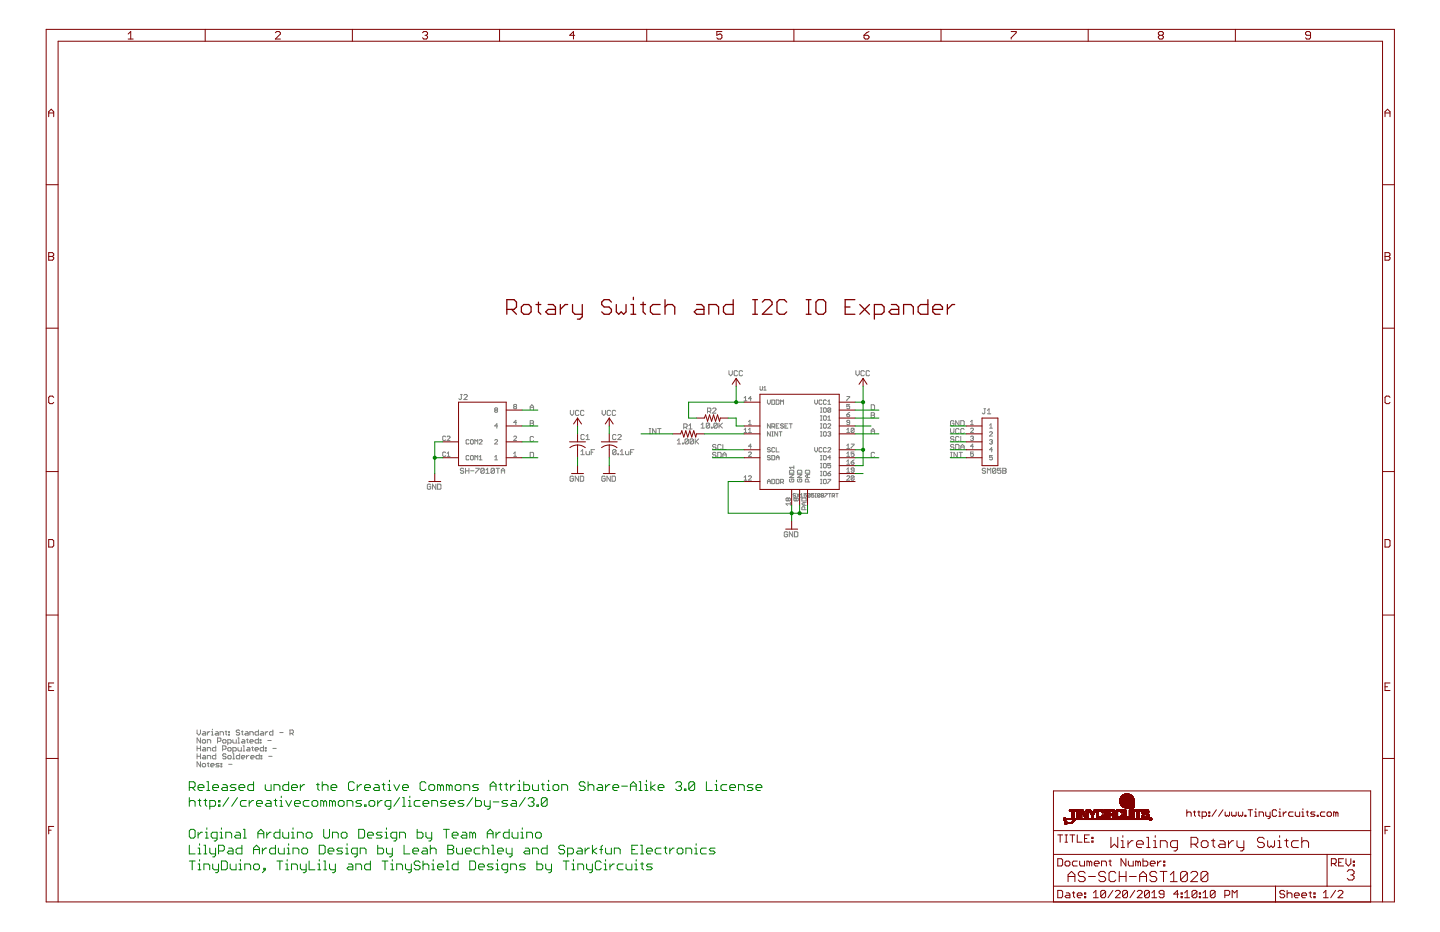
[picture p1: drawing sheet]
<svg xmlns="http://www.w3.org/2000/svg" width="432mm" height="279mm" viewBox="0 0 432 279" stroke-linecap="round" stroke-linejoin="round" font-family="sans-serif">
<g fill="none" stroke="#808080" stroke-width=".3">
<path d="M138.1 118.3h.5M138.3 118.3v1.2l-.2 .3-.5-.3M139.1 118.5l.3-.2h.5l.2 .2v.3l-1 1h1M218.6 111.1v1l.5 .5 .5-.5v-1M221.1 111.4l-.2-.3h-.5l-.3 .3v1l.3 .2h.5l.2-.2M222.7 111.4l-.3-.3h-.5l-.2 .3v1l.2 .2h.5l.3-.2M223.1 119.3l.5-.4v1.3M225.3 119.5h-.9l.7-.6v1.3M227.9 115.9v.9l.2 .1 .6-.1v-.9M229 116.9h.7M229 116.2l.4-.3v1M230.1 119.9v.9l.5 .4 .4-.4v-.9"/>
<path d="M231.4 119.9h.7l.2 .2v.9l-.2 .2h-.7zM232.7 119.9h.7l.2 .2v.9l-.2 .2h-.7zM244.3 119.9v.9l.4 .4 .5-.4v-.9M253.9 118.9h.9l-.9 1.3M256.6 111.1v1l.6 .5 .5-.5v-1M259.2 111.4l-.3-.3h-.5l-.2 .3v1l.2 .2h.5l.3-.2M260.7 111.4l-.2-.3h-.5l-.3 .3v1l.3 .2h.5l.2-.2M133.6 135.7l-.2-.2-.6 .2v.9l.2 .2 .6-.2M133.6 131l-.2-.3-.6 .3v.8l.2 .3 .6-.3M134.1 131l.2-.3 .6 .3-.8 1.1h.8M134.1 136.8h.8M134.1 136l.4-.5v1.3"/>
<path d="M140.6 132l-.2-.2-.6 .2v.9l.2 .2 .6-.2M140.6 136.8l-.2-.2-.6 .2v.8l.2 .3 .6-.3M141.3 131.8l.6 .2v.9l-.2 .2-.6-.2v-.9zM141.3 136.6l.6 .2v.8l-.2 .3-.6-.3v-.8zM142.4 133.1v-1.3l.4 .4 .5-.4v1.3M142.4 137.9v-1.3l.4 .4 .5-.4v1.3M143.7 137l.4-.4v1.3M143.7 132l.2-.2 .7 .2-.9 1.1h.9M143.7 137.9h.9M148.3 132l.2-.2 .7 .2-.9 1.1h.9M148.3 137l.5-.4v1.3M148.3 137.9h.9"/>
<path d="M148.5 122.9l-.2-.2 .2-.4 .7 .2-.2 .4M148.5 122.9l-.2 .3 .2 .4 .7-.2-.2-.5M148.5 122.9h.5M149.2 127.7h-.9l.7-.7v1.4M154 131l.2-.3 .7 .3-.9 1.1h.9M154 136l.5-.5v1.3M154 136.8h.9M154.2 121.9l-.2-.2 .2-.5 .7 .3-.2 .4M154.2 121.9l-.2 .2 .2 .5 .7-.3-.2-.4M154.2 121.9h.5M154.9 126.7h-.9l.7-.7v1.3M159 135.6h.7l.3 .3v1l-.3 .2h-.7z"/>
<path d="M159 126.9h.7M159 126.1h.7l.3 .3-.3 .5 .3 .5-.3 .2h-.7zM159 122.9v-1l.5-.6 .5 .6v1M159 122.1h1M160 131.1l-.3-.2h-.5l-.2 .2v1l.2 .3h.5l.3-.3M171 123v1l.5 .5 .5-.5v-1M173.6 123.3l-.3-.3h-.5l-.2 .3v1l.2 .2h.5l.3-.2M174.2 135.3l.5-.5v1.5M174.2 136.3h1M175.1 123.3l-.2-.3h-.6l-.2 .3v1l.2 .2h.6l.2-.2M175.2 130.5l-.2-.2h-.5l-.3 .2v1l.3 .3h.5l.2-.3M175.7 135.3v.8l.3 .2h.7v-1"/>
<path d="M175.7 131.8h1M175.7 130.8l.5-.5v1.5M177.3 135.6h.5M178.3 134.8h-1v1.5M180.6 123v1l.5 .5 .5-.5v-1M183.1 123.3l-.3-.3h-.5l-.2 .3v1l.2 .2h.5l.3-.2M184.6 123.3l-.2-.3h-.5l-.3 .3v1l.3 .2h.5l.2-.2M184.7 135v1.1l-.2 .2h-.5l-.3-.2M184.7 135l-.2-.2h-.5l-.3 .2v1.1M184.7 130.5l-.2-.2h-.5l-.3 .2v1l.3 .3h.5l.2-.3M184.7 135l-1 1.1M185.3 136.1h.2v.2h-.2z"/>
<path d="M185.3 130.5l.2-.2h.5l.3 .2v.3l-1 1h1M186 136.3h1M186 135.3l.5-.5v1.5M187.6 135.3v.8l.2 .2h.8v-1M189.1 135.6h.5M190.1 134.8h-1v1.5M194.6 128.5h.6M194.6 130h.6M194.9 128.5v1.5M196.7 128.5v1.5l-1-1.5v1.5M197.2 128.5h1M197.7 128.5v1.5"/>
<path d="M203.1 132.1l.5-.5v1.5M203.1 133.1h1M204.6 132.8h.3v.3h-.3zM205 128.1h.8l.2-.3v-.5l-.2-.2h-.8v1.5M205.5 128.1l.5 .5M206.4 131.8v1l-.2 .3h-.5l-.3-.3M206.4 131.8l-.2-.2h-.5l-.3 .2v1M206.4 131.8l-1 1M206.5 127.6l.6-.5v1.5M206.5 128.6h1.1M207.9 131.8v1l-.2 .3h-.5l-.3-.3M207.9 131.8l-.2-.2h-.5l-.3 .2v1"/>
<path d="M207.9 131.8l-1 1M208.5 131.6v1.5M208.7 132.3l.8 .8M209.5 131.6l-1 1M210.2 127.3l.5-.5v1.5M210.2 128.3h1M212.2 123.3h.7l.3-.2v-.5l-.3-.3h-.7v1.5M212.7 123.3l.5 .5M212.8 127.1v1l-.3 .2h-.5l-.2-.2M212.8 127.1l-.3-.3-.7 .3v1M212.8 127.1l-1 1M213.3 128.1h.3v.2h-.3z"/>
<path d="M213.7 122.6l.2-.3h.5l.3 .3v.2l-1 1h1M214.7 133.5l-.3-.3h-.5l-.2 .6 .2 .2h.5l.3 .5-.3 .3h-.5l-.2-.3M214.7 135.9l-.3-.3h-.5l-.2 .5 .2 .3h.5l.3 .5-.3 .2h-.5l-.2-.2M215.1 127.1v1l-.3 .2h-.5l-.2-.2M215.1 127.1l-.3-.3-.7 .3v1M215.1 127.1l-1 1M215.2 135.6h.8l.2 .3v1l-.2 .2h-.8zM215.6 126.8v1.5M215.9 127.6l.7 .7M216.2 133.5l-.2-.3h-.5l-.3 .3v1l.3 .3h.5l.2-.3M216.6 126.8l-1 1M216.7 133.2v1.6h1.1"/>
<path d="M216.7 136.4h1.1M216.7 137.1v-1l.6-.5 .5 .5v1M223.1 129.7h.9M223.1 128.8l.5-.4v1.3M223.1 120.2h.9M224.4 135.7l.3-.2 .6 .2-.9 1.1h.9M224.4 127.3h.9M224.4 129.7h.9M224.4 126.4l.5-.4v1.3M224.4 128.8l.5-.4v1.3M225.3 133.8h-.9l.7-.7v1.4M231 136.8l-.2-.2-.7 .2 .2 .4 .7 .2-.2 .5-.7-.3"/>
<path d="M231 134.4l-.7-.2-.2 .4 .7 .2 .2 .5-.2 .2-.7-.2M231 127v1.4l-.9-1.4v1.4M231 129.4v1.3l-.9-1.3v1.3M231.4 130.7h.5M231.4 136.6h.7l.2 .2v.8l-.2 .3h-.7zM231.4 129.4h.5M231.4 127.9h.7l.2-.2-.2-.7h-.7v1.4M231.6 129.4v1.3M231.9 127.9l.4 .5M232.3 134.4l-.2-.2-.7 .2v.9l.2 .2 .7-.2M232.7 127.7h.5M232.7 134.2v1.3h.9"/>
<path d="M232.7 137.2h.9M232.7 137.9v-.9l.5-.4 .4 .4v.9M233.2 129.4v1.3l-.9-1.3v1.3M233.6 127h-.9v1.4h.9M233.6 129.4h.9M234.1 121.2v-1.3l.4 .5 .4-.5v1.3M234.1 129.4v1.3M234.9 127.3l-.2-.3-.6 .3 .2 .4 .6 .2-.2 .5-.6-.3M235.4 127.7h.4M236.3 127h-.9v1.4h.9M236.7 127h.9M237.1 127v1.4"/>
<path d="M238 139.7v.8M244.3 134.2v.8l.4 .5 .5-.5v-.8M246 128.4h.5M246 130.7h.5M246 122.3h.5M246 123.6h.5M246 137.9h.5M246 136.6h.5M246 129.4h.5M246 126h.5M246 124.7h.5M246 127h.5"/>
<path d="M246 138.9h.5M246.3 122.3v1.3M246.3 124.7v1.3M246.3 127v1.4M246.3 129.4v1.3M246.3 136.6v1.3M246.3 138.9v1.4M246.5 120.1l-.2-.2-.7 .2v.9l.2 .2 .7-.2M246.5 134.4l-.2-.2-.7 .2v.9l.2 .2 .7-.2M247.1 122.3l.7 .2v.9l-.2 .2-.7-.2v-.9zM247.1 124.7l.7 .2v.9l-.2 .2-.7-.2v-.9zM247.1 127l.7 .3v.8l-.2 .3-.7-.3v-.8z"/>
<path d="M247.1 129.4l.7 .2v.9l-.2 .2-.7-.2v-.9zM247.1 136.6l.7 .2v.8l-.2 .3-.7-.3v-.8zM247.1 138.9l.7 .2v.9l-.2 .3-.7-.3v-.9zM247.8 120.1l-.2-.2-.7 .2v.9l.2 .2 .7-.2M247.8 134.4l-.2-.2-.7 .2v.9l.2 .2 .7-.2M248.2 127.3l.2-.3 .7 .3-.9 1.1h.9M248.2 121.2h.9M248.2 129.6l.7-.2 .2 .2-.2 .5M248.2 120.4l.4-.5v1.3M248.2 125.1l.4-.4v1.3M248.2 134.4l.2-.2 .7 .2-.9 1.1h.9M248.2 126h.9"/>
<path d="M248.6 130.1h.3M248.9 130.1l.2 .2-.2 .4-.7-.2M249.1 122.5l-.9 .9M249.1 122.5l-.7-.2-.2 .2v.9M249.1 122.5v.9l-.2 .2-.7-.2M249.1 138.9h-.9v.7l.7-.2 .2 .6-.2 .3-.7-.3M249.1 137.2h-.9l.7-.6v1.3M253.9 133.6l.4-.5v1.4M253.9 136.8h.9M253.9 129.7h.9M253.9 124.3h.7l.2 .4-.7 .2zM253.9 128.8l.4-.4v1.3"/>
<path d="M253.9 136l.4-.5v1.3M253.9 138.3l.4-.4v1.3M253.9 134.5h.9M253.9 139.2h.9M254.8 121.2h-.9v.7l.7-.2 .2 .6-.2 .3-.7-.3M254.8 126.7h-.7l-.2-.3 .2-.4 .7 .2v.9l-.2 .2-.7-.2M254.8 123.6l-.9 .7M255.2 133.1h.9l-.9 1.4M255.2 138.5h.7l.2 .5-.7 .2zM256.1 128.6l-.2-.2-.7 .2v.9M256.1 135.5h-.9v.7l.5-.2 .4 .2-.2 .6-.7-.2M256.1 128.6v.9l-.2 .2-.7-.2"/>
<path d="M256.1 128.6l-.9 .9M256.1 137.9l-.9 .6M261.2 124.5h.8M261.2 130v-1l.5-.5 .6 .5v1M261.2 121.3h.8l.3 .3v1l-.3 .3h-.8zM261.2 123.7h.8l.3 .3-.3 .5 .3 .5-.3 .2h-.8zM261.2 129.2h1.1M262.3 135.9l-.3-.3h-.5l-.3 .3v1l.3 .2h.5l.3-.2M285 128.5v1l.5 .5 .5-.5v-1M285 135.6h.5M285 137.1h.5M285.3 135.6v1.5"/>
<path d="M286 131.1l-.2-.2h-.5l-.3 .5 .3 .2h.5l.2 .5-.2 .3h-.5l-.3-.3M286 126.4l-.2-.3h-.5l-.3 .3v1l.3 .2h.5l.2-.2v-.5h-.5M286 133.5l-.2-.3h-.5l-.3 .6 .3 .2h.5l.2 .5-.2 .3h-.5l-.3-.3M286.6 133.2h.7l.3 .3v1l-.3 .3h-.7zM287.1 135.6v1.5l-1.1-1.5v1.5M287.6 126.1v1.5l-1-1.5v1.5M287.6 128.7l-.3-.2h-.5l-.2 .2v1.1l.2 .2h.5l.3-.2M287.6 131.1l-.3-.2h-.5l-.2 .2v1l.2 .3h.5l.3-.3M287.6 135.6h1M288.1 135.6v1.5M288.1 126.1h.8l.2 .3v1l-.2 .2h-.8zM288.1 130.9v1.5h1"/>
<path d="M288.1 134.8v-1l.5-.6 .5 .6v1M288.1 134h1M289.1 128.7l-.2-.2h-.5l-.3 .2v1.1l.3 .2h.5l.2-.2M291 128.6l.3-.2 .6 .2-.9 1.1h.9M291 131l.7-.3 .2 .3-.2 .4M291 126.4l.5-.4v1.3M291 127.3h.9M291.5 131.4h.2M291.7 131.4l.2 .2-.2 .5-.7-.3M291.9 135.5h-.9v.7l.7-.2 .2 .6-.2 .2-.7-.2M291.9 133.8h-.9l.7-.7v1.4M295 122.5h.6"/>
<path d="M295.3 122.5v1.3l-.3 .3-.5-.3M296.1 124.1h1M296.1 123l.5-.5v1.6M296.7 129.6l.2-.2 .7 .2-.9 1.1h.9M296.7 132l.7-.2 .2 .2-.2 .5M296.7 128.4h.9M296.7 127.5l.5-.5v1.4M297.2 132.5h.2M297.4 132.5l.2 .2-.2 .4-.7-.2M297.6 136.6h-.9v.6l.7-.2 .2 .6-.2 .3-.7-.3M297.6 134.8h-.9l.7-.6v1.3M129.2 145.4l-.3-.3h-.5l-.3 .3v1l.3 .3h.5l.3-.3v-.5h-.5"/>
<path d="M130.7 145.1v1.6l-1-1.6v1.6M131.2 145.1h.8l.2 .3v1l-.2 .3h-.8zM139.1 140.6l-.3-.2h-.5l-.3 .2 .3 .5h.5l.3 .3-.3 .5h-.5l-.3-.3M139.6 141.1h1M139.6 140.4v1.5M140.6 140.4v1.5M141.1 141.1h1M142.6 140.4h1.1l-1.1 1.5M145.2 140.6l-.3-.2h-.5l-.2 .2v1M145.2 140.6v1l-.3 .3h-.5l-.2-.3M145.2 140.6l-1 1M145.7 141.9h1"/>
<path d="M145.7 140.9l.5-.5v1.5M148.3 140.6v1l-.3 .3h-.5l-.2-.3M148.3 140.6l-.3-.2h-.5l-.2 .2v1M148.3 140.6l-1 1M148.8 140.4h1M149.3 140.4v1.5M150.3 141.1h1M150.3 141.9v-1l.5-.5 .5 .5v1M172 143l-.3-.3h-.5l-.3 .3v1l.3 .3h.5l.3-.3v-.5h-.6M173.5 142.7v1.6l-1-1.6v1.6M174 142.7h.8l.2 .3v1l-.2 .3h-.8zM181.5 143l-.3-.3h-.5l-.2 .3v1l.2 .3h.5l.3-.3v-.5h-.5"/>
<path d="M183 142.7v1.6l-1-1.6v1.6M183.5 142.7h.8l.3 .3v1l-.3 .3h-.8zM223.1 144h.9M223.1 143.1l.5-.5v1.4M224.4 142.9l.3-.3 .6 .3-.9 1.1h.9M230.1 145v-.9l.5-.4 .4 .4v.9M230.1 144.4h.9M231.4 143.7h.7l.2 .2v.9l-.2 .2h-.7zM232.7 143.7h.7l.2 .2v.9l-.2 .2h-.7zM234.1 144.6h.6l.2-.7-.2-.2h-.6v1.3M234.5 144.6l.4 .4M236.2 159.7l-.3-.3h-.5l-.2 .3v1l.2 .2h.5l.3-.2v-.5h-.5"/>
<path d="M236.3 149.5l-.2-.2-.4 .2 .2 .7 .4-.3M236.3 149.5l.3-.2 .4 .2-.2 .7-.5-.3M236.3 149.5v.4M236.7 142.3h1.3l-1.3 .9h1.3M237 143.6l-.3 .2 .3 .7h.8l.2-.2-.2-.7h-.4v.4M237 141h.8l.2 .2v.7h-1.3v-.7zM237 151h-1.3l.4 .5M237 150.6v.9M237.7 159.4v1.5l-1-1.5v1.5M238 140.1h-1.3l.5 .4M238.2 159.4h.8l.2 .3v1l-.2 .2h-.8zM238.6 148.1l-.6-.1-.2 .3 .6 .2 .2 .4-.2 .2-.6-.2"/>
<path d="M238.7 149.5l-.2-.2-.4 .2 .2 .7 .4-.3M238.7 149.5l.3-.2 .4 .2-.2 .7-.5-.3M238.7 149.5v.4M238.9 148l.8 1.1M239.1 142.3h1.3l-1.3 .9h1.3M239.3 141h.9l.2 .2v.7h-1.3v-.7zM239.3 143.6l-.2 .2 .2 .7h.9l.2-.2-.2-.7h-.4v.4M239.7 148l-.8 1.1M240 149.1h.7M240 148.3l.4-.3v1.1M240.7 149.3h.8l.2 .2v.7h-1.2v-.7zM241.1 150.6v.9"/>
<path d="M241.3 152.8v-.7l-.6-.2-.2 .2v.7h1.2M241.7 141h.9l.2 .2v.7h-1.3v-.7zM241.7 150.6h-.8l-.4 .4 .4 .5h.8M241.9 148h-.8v.5l.6-.2 .2 .6-.2 .2-.6-.2M242.1 142.3v.9M242.4 144.5v-.7l-.7-.2-.2 .2v.7h1.3M242.8 142.3h-.9l-.4 .4 .4 .5h.9M243 148.1l-.6-.1-.2 .9M243 148.1l-.2 1-.6-.2M243 148.1l-.8 .8M244.1 148h-.8v.5l.4-.2 .4 .2-.2 .6-.6-.2M244.4 148h.4"/>
<path d="M244.4 149.1h.4M244.6 148v1.1M245.9 148.1l-.6-.1-.2 .9M245.9 148.1l-.2 1-.6-.2M245.9 148.1l-.8 .8M246 140.3h.5M246 142.6h.5M246 141.3h.5M246 145h.5M246 143.7h.5M246.3 141.3v1.3M246.3 143.7v1.3"/>
<path d="M246.4 148.5l-.2-.2 .2-.3 .6 .1-.2 .4M246.4 148.5h.4M246.4 148.5l-.2 .2 .2 .4 .6-.2-.2-.4M247.1 141.3l.7 .2v.9l-.2 .2-.7-.2v-.9zM247.1 143.7l.7 .2v.9l-.2 .2-.7-.2v-.9zM247.3 148h.8l-.8 1.1M248.2 142h.7l.2 .4-.7 .2zM248.2 143.7h.9l-.9 1.3M248.4 148h.8M248.8 148v1.1M249.1 141.3l-.9 .7M249.5 148.7h.6l.2-.6-.8-.1v1.1"/>
<path d="M249.9 148.7l.4 .4M250.6 148h.7M251 148v1.1M253.9 142.9l.2-.3 .7 .3-.9 1.1h.9M253.9 140.7l.4-.4v1.3M253.9 141.6h.9M256.1 142.9v.8l-.2 .3-.7-.3M256.1 140.9h-.7l-.2-.2 .2-.4 .7 .2v.9l-.2 .2-.7-.2M256.1 142.9l-.2-.3-.7 .3v.8M256.1 142.9l-.9 .8M295.6 140.6l-.3-.2h-.5l-.3 .5 .3 .2h.5l.3 .5-.3 .3h-.5l-.3-.3M296.1 141.9v-1.5l.5 .5 .5-.5v1.5"/>
<path d="M298.6 140.6l-.2-.2h-.5l-.3 .2v1M298.6 140.6v1l-.2 .3h-.5l-.3-.3M298.6 140.6l-1 1M300.1 140.4h-1v.7l.5-.2 .5 .2v.5l-.2 .3h-.5l-.3-.3M300.7 140.4h.7l.3 .2-.3 .5 .3 .5-.3 .3h-.7zM300.7 141.1h.7M59.1 218.8v1.1l.5 .5 .5-.5v-1.1M60.9 219.4h.5l.3 .2v.8h-.8l-.3-.3 .3-.2h.8M62.2 219.4v1M62.9 219.4l-.7 .5M63.4 219.4h.3v1M63.7 218.6v.2"/>
<path d="M64.7 219.4h.5l.3 .2v.8h-.8l-.2-.3 .2-.2h.8M67.5 219.4h.5M67.8 219.1v1l.2 .3M68.6 219.4h.2v.2h-.2zM71.9 219.1l-.3-.3h-.5l-.3 .3 .3 .5h.5l.3 .3-.3 .5h-.5l-.3-.3M72.4 219.4h.5M72.6 219.1v1l.3 .3M73.7 219.4h.5l.2 .2v.8h-.7l-.3-.3 .3-.2h.7M77.5 218.8v1.6h-.8l-.2-.3v-.5l.2-.2h.8M78.3 219.4h.5l.2 .2v.8h-.7l-.3-.3 .3-.2h.7M79.5 219.4v1M80.3 219.4l-.8 .5"/>
<path d="M81.8 218.8v1.6h-.7l-.3-.3v-.5l.3-.2h.7M83.9 219.6h1M87 219.9h.7l.3-.3v-.5l-.3-.3h-.7v1.6M87.5 219.9l.5 .5M59.1 223.6v1.5M59.1 226v1.5M59.1 224.4h1M59.1 226.7h1M60.1 221.2v1.6l-1-1.6v1.6M60.1 228.4v1.5l-1-1.5v1.5M60.1 223.6v1.5M60.1 226v1.5"/>
<path d="M60.6 222l.3-.3h.5l.3 .3v.5l-.3 .3h-.5l-.3-.3zM60.6 229.1l.3-.2h.5l.3 .2v.5l-.3 .3h-.5l-.3-.3zM60.9 224.1h.5l.3 .3v.7h-.8l-.3-.2 .3-.3h.8M60.9 226.5h.5l.3 .2v.8h-.8l-.3-.3 .3-.2h.8M62.2 222.8v-1.1h.7l.3 .3v.8M62.2 225.1v-1h.7l.3 .3v.7M62.2 227.5v-1h.7l.3 .2v.8M62.2 228.9h.5M62.4 228.6v1l.3 .3M63.2 229.4h1l-.3-.5h-.5l-.2 .2v.5l.2 .3h.5M63.4 220.4h.5M64.7 223.6v1.5h-.8l-.2-.2v-.5l.2-.3h.8"/>
<path d="M64.7 226v1.5h-.8l-.2-.3v-.5l.2-.2h.8M65.2 222.2h.8l.3-.2v-.5l-.3-.3h-.8v1.6M65.7 228.9h-.7l-.3 .2 .3 .3h.5l.2 .2-.2 .3h-.8M66 220.4v-1h.8l.2 .2v.8M66.3 228.9h.2v.2h-.2zM66.3 229.6h.2v.3h-.2zM66.8 222l.2-.3h.5l.3 .3v.5l-.3 .3h-.5l-.2-.3zM66.8 224.6h.7l.3-.2v-.5l-.3-.3h-.7v1.5M67.8 226.2l-.3-.2h-.5l-.2 .5 .2 .2h.5l.3 .5-.3 .3h-.5l-.2-.3M68.3 222.8h.8l.2-.3v-.5l-.2-.3h-.8v1.6M68.6 224.1h.5l.2 .3v.5l-.2 .2h-.5l-.3-.2v-.5zM68.6 226.5h.5l.2 .2v.5l-.2 .3h-.5l-.3-.3v-.5z"/>
<path d="M68.6 220.1h.2v.3h-.2zM68.6 229.1h1M69.8 221.7v.8l.3 .3h.7v-1.1M69.8 225.1h.8l.2-.2v-.5l-.2-.3h-.8v1.5M69.8 227.5h.5M69.8 226h.3v1.5M71.4 222.8h.5M71.4 221.2h.2v1.6M71.4 224.1v.8l.2 .2h.8v-1M71.9 226v1.5h-.8l-.3-.3v-.5l.3-.2h.8M72.4 227h1l-.2-.5h-.6l-.2 .2v.5l.2 .3h.6M72.6 221.7h.6l.2 .3v.8h-.8l-.2-.3 .2-.3h.8"/>
<path d="M72.9 225.1h.5M72.9 223.6h.3v1.5M73.9 221.7h.5M73.9 226.5v1M74.2 221.5v1l.2 .3M74.2 224.1h.5l.2 .3v.7h-.7l-.3-.2 .3-.3h.7M74.7 226.5l-.8 .5M74.9 222.2h1l-.2-.5h-.5l-.3 .3v.5l.3 .3h.5M74.9 220.4v-1h.8l.2 .2v.8M75.2 227h1l-.3-.5h-.5l-.2 .2v.5l.2 .3h.5M75.5 224.1h.5M75.7 223.9v1l.3 .2"/>
<path d="M76.5 224.6h1l-.3-.5h-.5l-.2 .3v.5l.2 .2h.5M77.5 221.2v1.6h-.8l-.2-.3v-.5l.2-.3h.8M77.7 226v1.5h-.7l-.3-.3v-.5l.3-.2h.7M78 222.5h.3v.3h-.3zM78 221.7h.3v.3h-.3zM78.3 226.5h.2v.2h-.2zM78.3 227.2h.2v.3h-.2zM79 223.6v1.5h-.7l-.3-.2v-.5l.3-.3h.7M79.5 224.1h.3v.3h-.3zM79.5 224.9h.3v.2h-.3zM80.3 222h1M80.6 226.7h1"/>
<path d="M81.8 224.4h1"/>
</g>
<g fill="none" stroke="#800000" stroke-width=".3">
<path d="M13.8 8.8h404.3v261.6h-404.3zM38.4 10.2l.8-.7v2.2M38.4 11.7h1.5M61.5 8.8v3.6M82.6 9.8l.4-.3h.7l.4 .3v.4l-1.5 1.5h1.5M105.7 8.8v3.6M126.7 9.8l.4-.3h.7l.4 .3v.4l-.4 .4M127.4 10.6h.4M127.8 10.6l.4 .4v.3l-.4 .4h-.7l-.4-.4M149.8 8.8v3.6M172.3 10.6h-1.5l1.2-1.1v2.2M193.9 8.8v3.6"/>
<path d="M216.5 9.5h-1.6v1.1l.8-.4h.4l.4 .4v.7l-.4 .4h-.8l-.4-.4M238.1 8.8v3.6M259.1 10.6h1.1l.4 .4v.3l-.4 .4h-.7l-.4-.4zM260.6 9.5l-.8 .3-.7 .8M282.2 8.8v3.6M303.2 9.5h1.5v.3l-1.5 1.5v.4M326.3 8.8v3.6M347.7 10.6l-.4 .4v.3l.4 .4h.8l.3-.4v-.3l-.3-.4M347.7 10.6l-.4-.4v-.4l.4-.3h.8l.3 .3v.4l-.3 .4M347.7 10.6h.8M370.4 8.8v3.6M393 10.6h-1.2l-.3-.4v-.4l.3-.3h.8l.4 .3v1.5l-.4 .4h-.8l-.3-.4"/>
<path d="M14.6 35v-1.5l.7-.8 .8 .8v1.5M14.6 33.9h1.5M415.3 33.9h1.5M415.3 35v-1.5l.8-.8 .7 .8v1.5M13.8 55.4h3.6M414.6 55.4h3.5M14.6 75.7h1.1l.4 .4v.4l-.4 .4 .4 .3v.4l-.4 .4h-1.1zM14.6 76.9h1.1M415.3 75.7h1.2l.3 .4v.4l-.3 .4 .3 .3v.4l-.3 .4h-1.2zM415.3 76.9h1.2M13.8 98.4h3.6M414.6 98.4h3.5"/>
<path d="M16.1 119.1l-.4-.4h-.7l-.4 .4v1.5l.4 .4h.7l.4-.4M220.7 113.4l1.2 1.8M220.7 113.4l-1.1 1.8M220.7 113.4v2.4M227.9 118.2h23.8v28.5h-23.8zM258.8 113.4l1.2 1.8M258.8 113.4l-1.2 1.8M258.8 113.4v2.4M416.8 119.1l-.3-.4h-.8l-.4 .4v1.5l.4 .4h.8l.3-.4M132.8 132.5h4.7M132.8 137.2h4.7M137.5 120.6h14.3v19h-14.3z"/>
<path d="M151.8 132.5h4.7M151.8 122.9h4.7M151.8 137.2h4.7M151.8 127.7h4.7M170.8 132.5h4.8M170.9 134.2l.8-.5 1.5-.3v3.8M173.2 133.4l1 .1 1.3 .7M173.2 125.3v2.4M173.2 130.1v2.4M173.2 139.6v2.4M173.2 125.3l1.2 1.8M173.2 125.3l-1.2 1.8"/>
<path d="M180.3 132.5h4.8M180.4 134.2l.9-.5 1.4-.3v3.8M182.7 133.4l1 .1 1.3 .7M182.7 125.3v2.4M182.7 130.1v2.4M182.7 139.6v2.4M182.7 125.3l1.2 1.8M182.7 125.3l-1.2 1.8M201.7 130.1h2.4l.3-1 .6 1.9 .6-1.9 .6 1.9 .6-1.9 .6 1.9 .6-1.9 .6 1.9 .3-.9h2.3M208.9 125.3h2.3l.4-.9 .6 1.9 .6-1.9 .6 1.9 .6-1.9 .6 1.9 .6-1.9 .6 1.9 .2-1h2.4M223.1 137.2h4.8M223.1 127.7h4.8"/>
<path d="M223.1 120.6h4.8M223.1 130.1h4.8M223.1 134.8h4.8M251.7 122.9h4.7M251.7 137.2h4.7M251.7 127.7h4.7M251.7 139.6h4.7M251.7 120.6h4.7M251.7 125.3h4.7M251.7 130.1h4.7M251.7 134.8h4.7M289.7 132.5h4.8"/>
<path d="M289.7 137.2h4.8M289.7 127.7h4.8M289.7 130.1h4.8M289.7 134.8h4.8M294.5 125.3h4.7v14.3h-4.7zM13.8 141.4h3.6M128.6 144.4h3.6M130.4 142v2.4M171.4 142h3.6M180.9 142h3.6M223.1 144.4h4.8M235.6 158.6h3.6"/>
<path d="M237.4 146.7v4.8M237.4 156.2v2.4M239.8 146.7v4.8M242.1 146.7v4.8M251.7 144.4h4.7M251.7 142h4.7M414.6 141.4h3.5M14.6 161.8h1.1l.4 .3v1.5l-.4 .4h-1.1zM415.3 161.8h1.2l.3 .3v1.5l-.3 .4h-1.2zM13.8 184.4h3.6M414.6 184.4h3.5M14.6 205.9h.7"/>
<path d="M16.1 204.7h-1.5v2.3h1.5M415.3 205.9h.8M416.8 204.7h-1.5v2.3h1.5M13.8 227.4h3.6M335.8 239.8h3.3M335.8 239.6l3.3 .1M335.9 239.6h3.2M335.9 239.5h3.1M335.9 239.5h3M335.9 239.4h2.9M335.9 239.3h2.8M336 239.2h2.7"/>
<path d="M336 239.2h2.6M336 239.1h2.5M336.1 239h2M336.1 239h1.9M336.2 238.8h1.7M336.3 238.8h1.6M336.3 238.7h1.6M336.4 238.6h1.5M336.8 238.3h2.3M336.9 238.3h2.1M337 238.2h1.9M337.2 238.1h1.5"/>
<path d="M337.7 238h.6M337.7 239.9l-1.9 .1M337.8 239.9h-2M337.9 240h.1M337.9 238.5l-1.4 .1M337.9 238.4l-1.3 .1M338 238.7h.4M338 238.6h.4M338 238.4h-1.4M338.1 239.9h1.1M338.1 238.8h.2M338.1 238.6h.2"/>
<path d="M338.2 239.9h1M338.4 238.4h.8M338.5 238.4l.8 .1M338.5 238.5l.9 .1M338.6 238.8h1M338.6 238.9l1.1 .1M338.6 238.7h.9M338.6 238.6h.8M338.7 239h1M338.7 239l1.1 .1M338.8 239.1l1.1 .1M338.9 239.2h1"/>
<path d="M339 239.3h.9M339 239.3l.9 .1M339.1 239.4h.9M339.2 239.8h-3.4M339.2 239.5h.8M339.3 239.6h.7M339.3 239.6l.7 .1M339.3 239.9h.8M339.3 239.8h.7M339.3 239.7h.7M414.6 227.4h3.5M14.6 248.9h.7"/>
<path d="M16.1 247.8h-1.5v2.2M315.9 256.1h95.1M315.9 249h95.1M317.2 257.4h1.1l.3 .4v1.4l-.3 .4h-1.1zM317.2 250.3h1.4M317.9 250.3v2.2M318.9 245.6l.2 .1M318.9 245.6h.2M318.9 245.7h.3M318.9 245.8h.7M319 245.3h.6M319 245.9h.6"/>
<path d="M319.1 245.9h.4M319.1 245.5h-.2M319.2 245.2h.2M319.2 245.4l-.3 .1M319.3 246.8l.3 .1M319.3 246.8h.2M319.3 246.7h.1M319.3 246.5h.7M319.3 246.9h.6M319.3 245.4l.4 .1M319.3 246.4h.6M319.4 258.5l.3-.4h.8l.3 .4v.7l-.3 .4h-.8l-.3-.4z"/>
<path d="M319.4 250.3h.7M319.4 252.5h.7M319.4 247h.5M319.4 246.4h.4M319.4 247.1h.4M319.4 245.5h25.4M319.5 246.6h-.2M319.5 245.7h25.3M319.5 245.6h25.3M319.6 246.5l-.3 .1M319.6 245.4h-.7M319.7 246.5l.3 .1"/>
<path d="M319.7 245.7h-.3M319.7 250.3v2.2M319.8 246.6h1.8M320 246.8l-.3 .1M320.7 243.1h2M320.7 243h2M320.7 242.9h2M320.7 242.8h2M320.7 243.2h2M320.7 242.8h1.9M320.8 250.3h1.5M321.4 243.2h.6"/>
<path d="M321.4 243.4h.6M321.4 244.7h.6M321.4 243.8h.6M321.4 244.4h.6M321.4 244.1h.6M321.4 246.8h-1.6M321.4 245.2h.6M321.4 245.1h.6M321.4 245h.6M321.4 244.9h.6M321.4 244.8h.6M321.4 244.6h.6"/>
<path d="M321.4 244.5h.6M321.4 244.3h.6M321.4 244.2h.6M321.4 244h.6M321.4 243.9h.6M321.4 243.7h.6M321.4 243.6h.6M321.4 243.5h.6M321.4 243.3h.6M321.5 246.7h-1.7M321.6 250.3v2.2M321.7 246.5l-.4 .1"/>
<path d="M321.7 246.5h-.3M321.8 246.4h-.3M321.9 246.3l-.3 .1M321.9 245.3h-.4M322 246.2l-.4 .1M322 246.2h-.3M322.1 246.1h-.3M322.2 246l-.3 .1M322.3 245.9l-.4 .1M322.3 245.9h-.3M322.4 245.8h-.3M322.5 245.7h-.3"/>
<path d="M322.9 243.4h.5M322.9 244.7h.5M322.9 243.8h.5M322.9 244.4h.5M322.9 244.1h.5M322.9 245.2h.5M322.9 245.1h.5M322.9 245h.5M322.9 244.9h.5M322.9 244.8h.5M322.9 244.6h.5M322.9 244.5h.5"/>
<path d="M322.9 244.3h.5M322.9 244.2h.5M322.9 244h.5M322.9 243.9h.5M322.9 243.7h.5M322.9 243.6h.5M322.9 243.5h.5M322.9 243.3h.5M322.9 243.2h.5M322.9 243.1h.5M322.9 243h.5M322.9 242.9h.5"/>
<path d="M322.9 242.8h.5M322.9 245.3h.5M323 242.8h.3M323 250.3v2.2h1.5M323 258.1h-1.1l-.3 .4v.7l.3 .4h1.1M323.7 258.1v1.1l.4 .4h1.1v-1.5M323.8 242.9h1M323.8 243.4h.5M323.8 244.7h.5M323.8 243.8h.5M323.8 244.4h.5M323.8 244.1h.5"/>
<path d="M323.8 245.2h.5M323.8 245.1h.5M323.8 245h.5M323.8 244.9h.5M323.8 244.8h.5M323.8 244.6h.5M323.8 244.5h.5M323.8 244.3h.5M323.8 244.2h.5M323.8 244h.5M323.8 243.9h.5M323.8 243.7h.5"/>
<path d="M323.8 243.6h.5M323.8 243.5h.5M323.8 243.4h1.2M323.8 243.2l1.2 .1M323.8 243.2h1.1M323.8 243.1h1.1M323.8 243l1 .1M323.8 242.9l1 .1M323.8 242.8h.9M323.9 245.3h.4M323.9 242.8h.7M324.4 243.4h.6"/>
<path d="M324.4 243.5h.7M324.5 243.5h.6M324.5 243.6l.6 .1M324.6 243.7h.6M324.6 243.8h.6M324.6 243.8l.6 .1M324.7 243.9l.6 .1M324.7 244h.6M324.8 244.1h.6M324.8 244.1l.6 .1M324.8 244.2l.6 .1M324.9 244.3h.6"/>
<path d="M324.9 244.4h.6M325 244.4h.5M325 244.5h.6M325 244.6h.6M325.1 244.7h.5M325.1 244.7h1.1M325.1 244.8h1.1M325.2 244.9h1M325.2 251.4h.7M325.2 245h1M325.3 245h.9M325.3 245.2h.9"/>
<path d="M325.3 245.1h.9M325.4 245.3h.8M325.7 243.4h.5M325.7 244.7h.5M325.7 243.3h.5M325.7 243.2h.5M325.7 243.1h.5M325.7 243h.5M325.7 242.9h.5M325.7 242.8h.5M325.8 243.8h.4M325.8 244.4h.4"/>
<path d="M325.8 244.1h.4M325.8 244.6h.4M325.8 244.5h.4M325.8 244.3h.4M325.8 244.2h.4M325.8 244h.4M325.8 243.9h.4M325.8 243.7h.4M325.8 243.6h.4M325.8 243.5h.4M325.8 242.8h.4M326.5 242.8h.5"/>
<path d="M326.5 242.9h.5M326.5 242.8h.4M326.5 242.9l.6 .1M326.5 243h.6M326.6 243.1h.6M326.6 243.2h.6M326.7 250.3h-1.5v2.2h1.5M326.7 258.5l-.4-.4h-.4v1.5M326.7 258.5l.3-.4 .4 .4v1.1M326.7 258.5v1.1M326.7 243.2l.6 .1M326.7 243.3l.6 .1"/>
<path d="M326.8 243.4h.6M326.8 243.5h.6M326.9 243.5l.5 .1M326.9 243.6h.6M326.9 243.7h.6M327 243.8h1.2M327 243.8h1.1M327 243.9h1.1M327.1 244h.9M327.2 244.1h.8M327.2 244.2h.7M327.3 244.3h.6"/>
<path d="M327.3 244.7h.5M327.3 244.4h.5M327.3 245.1h.5M327.3 245h.5M327.3 244.9h.5M327.3 244.8h.5M327.3 244.6h.5M327.3 244.5h.5M327.3 245.3h.5M327.4 251h.4v.4h-.4zM327.4 252.1h.4v.4h-.4zM327.6 243.7h.6"/>
<path d="M327.8 245.2h-.5M327.9 244.1l-.7 .1M328.1 258.9h1.5v-.4l-.4-.4h-.7l-.4 .4v.7l.4 .4h.7M328.1 242.8h.6M328.2 242.8h.5M328.2 243.6l-.5 .1M328.3 243.5l-.6 .1M328.3 243.5h-.6M328.4 243.4h-.6M328.5 243.2l-.6 .1M328.5 243.2h-.6M328.6 243.1h-.6"/>
<path d="M328.6 243h-.6M328.7 243h-.7M328.7 242.9h-.6M328.8 243.8h.6M328.8 244.4h.6M328.8 244.1h.6M328.8 244.6h.6M328.8 244.5h.6M328.8 244.3h.6M328.8 244.2h.6M328.8 244h.6M328.8 243.9h.6"/>
<path d="M328.8 243.7h.6M328.8 243.6h.6M328.8 243.5h.6M328.9 244.7l.6 .1M328.9 244.8l.7 .1M328.9 244.7h.5M328.9 244.9h2.1M328.9 245h2M328.9 243.1h2M329 245h1.9M329 243.1h1.9M329 245.1h1.9"/>
<path d="M329 243h1.9M329.1 245.2h1.7M329.1 242.9h1.7M329.2 245.3h1.5M329.2 242.8h1.5M329.4 242.8h1.2M329.4 243.4h-.6M329.4 245.3h1.1M329.4 243.3l-.5 .1M329.6 243.2l-.7 .1M329.6 242.7h.7M330.3 259.6v-1.5h1.1l.4 .4v1.1"/>
<path d="M330.3 244.9h.7M330.3 243.2l.7 .1M330.4 243.3l.6 .1M330.5 243.4h.5M330.5 244.7h.5M330.5 243.5h.5M330.5 244.4h.5M330.5 244.6h.5M330.5 244.5h.5M330.5 243.6h.5M330.9 243.2h-2M331 244.7l-.6 .1"/>
<path d="M331.3 243.4h.5M331.3 244.7h.5M331.3 243.8h.5M331.3 244.4h.5M331.3 244.1h.5M331.3 245.2h.5M331.3 245.1h.5M331.3 245h.5M331.3 244.9h.5M331.3 244.8h.5M331.3 244.6h.5M331.3 244.5h.5"/>
<path d="M331.3 244.3h.5M331.3 244.2h.5M331.3 244h.5M331.3 243.9h.5M331.3 243.7h.5M331.3 243.6h.5M331.3 243.5h.5M331.3 243.3h.5M331.3 243.2h.5M331.3 243.1h.5M331.3 243h.5M331.3 242.9h.5"/>
<path d="M331.3 242.8h.5M331.3 242.8h.4M331.3 245.3h.4M331.8 245.3h-.5M332.2 243.4h.5M332.2 244.7h.5M332.2 243.8h.5M332.2 244.4h2M332.2 245.2h.5M332.2 245.1h.5M332.2 245h.5M332.2 244.9h.5"/>
<path d="M332.2 244.8h.5M332.2 244.6h.5M332.2 244.5h2.1M332.2 244.4l2 .1M332.2 244.3h1.9M332.2 244h.6M332.2 243.9h.5M332.2 243.7h.5M332.2 243.6h.5M332.2 243.5h.5M332.2 243.3l.5 .1M332.2 243.3h2.1"/>
<path d="M332.2 243.1h2.1M332.2 243h2M332.2 242.9l2 .1M332.2 242.9h1.9M332.2 242.8h1.8M332.2 245.3h.5M332.2 242.8h1.6M332.3 245.3h.4M332.5 258.1h.7M332.9 257.8v1.4l.3 .4M333.1 251v3.1l1.1-1 1 1v-3.1M333.7 244.6h.6"/>
<path d="M333.7 244.7h.6M333.7 243.3l.6 .1M333.8 244.7h.5M333.8 243.4h.5M333.8 245.3h.5M333.8 245.2h.5M333.8 245.1h.5M333.8 245h.5M333.8 244.9h.5M333.8 244.8h.5M333.8 243.6h.5M333.8 243.5h.5"/>
<path d="M333.8 245.3h.4M334.1 244.2h-1.9M334.2 244.1l-2 .1M334.2 244.1h-2M334.3 244h-.8M334.3 243.2h-2.1M334.3 243.9h-.6M334.3 243.8l-.6 .1M334.3 243.8h-.5M334.3 243.7h-.5M334.3 243.5h-.5M334.6 243.8h.5"/>
<path d="M334.6 244.4h.5M334.6 244.1h.5M334.6 244.5h.5M334.6 244.3h.5M334.6 244.2h.5M334.6 244h.5M334.6 243.9h.5M334.6 243.7h.5M334.6 243.6h.5M334.6 243.4h.5M334.6 244.7h.5M334.6 244.6h.5"/>
<path d="M334.6 243.5h.5M334.6 244.7l.6 .1M334.6 244.8l.7 .1M334.6 245h2.1M334.6 244.9h2.1M334.6 243.2h2.1M334.6 243.1h2.1M334.7 243.1h1.9M334.8 245.1h1.8M334.8 243h1.8M334.8 245.2h1.7M334.8 242.9h1.7"/>
<path d="M334.9 245.3h1.5M334.9 242.8h1.6M335.1 242.8h1.2M335.1 245.3h1.1M335.2 243.3l-.6 .1M335.3 243.2l-.7 .1M335.3 242.7h.8M335.8 240.4h.5M335.8 240.3h1.9M335.8 240.2h1.9M335.8 240.1h1.9M335.8 240h1.9"/>
<path d="M335.8 240.6h.5M335.8 240.5h.5M335.9 240.7h.4M335.9 240.8l1.3 .1M335.9 240.8h.5M335.9 240.9l1.4 .1M336 241h1.5M336 241.1h1.7M336 241.1l1.9 .1M336 244.9h.7M336 243.2l.7 .1M336.1 241.2l1.9 .1"/>
<path d="M336.1 241.3h2M336.1 244.8h.6M336.2 243.4h.5M336.2 243.5h.5M336.2 243.3l.5 .1M336.2 241.4h1.9M336.2 252h.5v2.1M336.2 254.1h1M336.2 244.7h.5M336.2 244.6h.5M336.2 243.6h.5M336.2 244.5h.5"/>
<path d="M336.2 244.4h.5M336.2 241.4l2 .1M336.3 241.5l2 .1M336.3 240.5h-.5M336.4 241.6h2M336.4 240.3h-.6M336.4 240.5h.3M336.4 241.7h2.1M336.4 240.6h.3M336.5 240.4h.1M336.5 241.7l2 .1M336.5 240.7h.1"/>
<path d="M336.6 241.8l2 .1M336.7 245h-2M336.7 240.8h.2M336.7 250.5v.5M336.7 241.9h2M336.7 240.3l1.1 .1M336.8 240.4h1.3M336.8 240.5h1.4M336.8 242h2M336.8 240.5l1.5 .1M336.9 240.6l1.4 .1M337 242l1.8 .1"/>
<path d="M337 243.4h.6M337 244.7l.6 .1M337 243.8h.6M337 244.4h.6M337 244.1h.6M337 244.9h2.2M337 244.8l.8 .1M337 244.7h.6M337 244.5h.6M337 244.3h.6M337 244.2h.6M337 244h.6"/>
<path d="M337 243.9h.6M337 243.7h.6M337 243.6h.6M337 243.5h.6M337 243.3h.6M337 243.2h.6M337 243.1h.6M337 243h.6M337 242.9h.6M337 242.8h.6M337.1 242.8h.4M337.1 245h2"/>
<path d="M337.1 240.7h1.3M337.1 242.1l1.8 .1M337.2 245.1h1.8M337.3 245.2h1.7M337.3 245.3h1.6M337.3 240.8h1.2M337.4 242.2h1.5M337.4 240.8l1.2 .1M337.6 244.6h-.6M337.6 245.3h1M337.6 257.4v2.2l-1.5-2.2v2.2M337.6 240.9l1.1 .1"/>
<path d="M337.8 240.1h.3M337.8 240.2h.3M337.8 241h1M337.9 240.2h.1M338 241.1h.8M338.1 241.1l.8 .1M338.2 241.2l.8 .1M338.2 240.2h.9M338.2 240h1M338.2 240.1h1M338.2 252v2.1M338.2 241.3h.8"/>
<path d="M338.2 240.3h.9M338.3 241.4h.8M338.3 240.4h.8M338.3 258.1v1.1l.4 .4h1.1v-1.5M338.4 240.5h.7M338.4 241.4l.8 .1M338.5 241.5l.8 .1M338.5 240.5h.6M338.5 240.6h.6M338.6 241.6h.7M338.6 240.7h.6M338.6 244.7h.6"/>
<path d="M338.6 241.7h.8M338.7 243.4h.5M338.7 243.8h.5M338.7 244.4h.5M338.7 244.1h.5M338.7 244.6h.5M338.7 244.5h.5M338.7 244.3h.5M338.7 244.2h.5M338.7 244h.5M338.7 243.9h.5M338.7 243.7h.5"/>
<path d="M338.7 243.6h.5M338.7 243.5h.5M338.7 243.3h.5M338.7 243.2h.5M338.7 243.1h.5M338.7 243h.5M338.7 242.9h.5M338.7 242.8h.5M338.7 241.7l.8 .1M338.7 240.8h.6M338.8 241.8l.8 .1M338.8 240.8l.5 .1"/>
<path d="M338.9 241.9h.7M338.9 240.9l.5 .1M338.9 242h.8M338.9 241h.6M339 242l.8 .1M339 241.1h.6M339.1 242.1h.8M339.1 241.1l.5 .1M339.2 242.2h.7M339.2 241.2l.5 .1M339.2 240.2h-1M339.2 244.8l-.8 .1"/>
<path d="M339.2 244.7l-.6 .1M339.2 241.3h.6M339.3 241.4h.6M339.3 240.6h.8M339.3 240.5h.8M339.3 240.4h.8M339.3 240.3h.8M339.3 240.2h.8M339.3 240.1h.8M339.3 240h.8M339.4 241.4l.6 .1M339.4 240.7h.7"/>
<path d="M339.4 241.5l.6 .1M339.4 240.8h.7M339.5 241.6h.6M339.5 240.8h.6M339.6 243.4h.5M339.6 244.7h.5M339.6 243.8h.5M339.6 244.4h.5M339.6 244.1h.5M339.6 245.3h.5M339.6 245.2h.5M339.6 245.1h.5"/>
<path d="M339.6 245h.5M339.6 244.9h.5M339.6 244.8h.5M339.6 244.6h.5M339.6 244.5h.5M339.6 244.3h.5M339.6 244.2h.5M339.6 244h.5M339.6 243.9h.5M339.6 243.7h.5M339.6 243.6h.5M339.6 243.5h.5"/>
<path d="M339.6 243.3h.5M339.6 243.2h.5M339.6 243.1h.5M339.6 243h.5M339.6 242.9h.5M339.6 242.8h.5M339.6 241.7h.5M339.6 240.9h.5M339.6 245.3h.4M339.7 241.7h.4M339.7 241h.4M339.7 241.8h.4"/>
<path d="M339.7 241.1h.4M339.8 252h-.5l-1.1 1.1M339.8 241.1h.3M339.8 241.9h.3M339.9 242h.2M339.9 241.2h.2M339.9 241.3h.2M340 242.1h.1M340.3 243.1h2M340.3 243h2M340.3 242.9h2M340.3 242.8h2"/>
<path d="M340.3 243.2h2M340.4 242.8h1.9M340.4 243.2h1.2M340.8 253.1h2v-.6l-.5-.5h-1l-.5 .5v1.1l.5 .5h1M341 243.4h.6M341 244.7h.6M341 243.8h.6M341 244.4h.6M341 244.1h.6M341 245.2h.6M341 245.1h.6M341 245h.6"/>
<path d="M341 244.9h.6M341 244.8h.6M341 244.6h.6M341 244.5h.6M341 244.3h.6M341 244.2h.6M341 244h.6M341 243.9h.6M341 243.7h.6M341 243.6h.6M341 243.5h.6M341 243.3h.6"/>
<path d="M341.1 245.3h.4M341.3 258.5l-.4-.4h-.4v1.5M341.3 258.5v1.1M341.3 258.5l.3-.4 .4 .4v1.1M341.6 245.3h-.5M341.7 243.2h.6M342.4 244.7h.6M342.4 244.8l.6 .1M342.4 244.6h.6M342.4 244.5h.6M342.4 243.4h.6M342.4 244.9h2.1"/>
<path d="M342.4 243.6h.6M342.4 243.5h.6M342.4 243.3h.6M342.5 245h2M342.5 244.5h.4M342.5 243.7h.6M342.5 243.8h1.4M342.5 245h1.9M342.5 243.1h1.9M342.5 245.1h1.9M342.5 243.9l1.9 .1M342.5 243.8l1.7 .1"/>
<path d="M342.5 243h1.9M342.6 244h1.8M342.6 245.2h1.7M342.6 242.9h1.7M342.6 244.1h1.9M342.7 245.3h1.5M342.7 242.8h1.5M342.7 257.4v2.2h1.1l.4-.4v-.7l-.4-.4h-1.1M342.8 244.1l1.7 .1M342.8 242.8h1.3M342.9 245.3h1.1M342.9 244.2h1.6"/>
<path d="M343.1 243.2l-.7 .1M343.1 242.7h.8M343.2 243.2h-.7M343.8 243.2h.7M343.8 244.3h.7M343.9 254.1h1M343.9 251h.5v3.1M343.9 244.9h.6M343.9 243.2h.6M343.9 243.4h.6M343.9 243.3h.6M344 244.4h.5"/>
<path d="M344 244.7h.5M344 244.6h.5M344 244.5h.5M344.5 243.5h-.5M344.5 244.7l-.5 .1M344.6 245.7h.3M344.7 245.8h.6M344.7 245.3h.6M344.7 245.9h.5M344.8 245.2h.3M344.9 245.4l-.3 .1M344.9 245.9h.2"/>
<path d="M344.9 258.9h1.5v-.4l-.4-.4h-.7l-.4 .4v.7l.4 .4h.7M345.1 245.4h.3M345.2 245.7h.2M345.2 245.6h.2M345.2 245.5h.2M345.3 245.4h-.6M345.4 245.7h-.3M345.9 252h.5v2.1M345.9 254.1h1M346.4 250.5v.5M347.1 258.1v1.5M347.9 254.1v-2.1h1.6l.5 .5v1.6"/>
<path d="M348.2 258.1h-.4l-.7 .8M348.9 259.2h.4v.4h-.4zM348.9 258.1h.4v.4h-.4zM353.1 254.1h-1.6l-.5-.5v-1.1l.5-.5h1.6v2.6l-.5 .5h-.6M355.9 242.8v1.9M355.9 243.8l.3-.4h.7l.3 .4v.9M357.1 253.1h1.6l.5-.6v-1l-.5-.5h-1.6v3.1M357.8 243.4h.7M358.2 253.1l1 1M358.2 243.1v1.3l.3 .3M359.2 243.4h.6M359.5 243.1v1.3l.3 .3"/>
<path d="M360.5 244.7h1l.3-.3v-.6l-.3-.4h-1v2M360.7 252h1l.5 .5v1.1l-.5 .5h-1l-.5-.5v-1.1zM362.5 243.4h.3v.4h-.3zM362.5 244.4h.3v.3h-.3zM363.3 252h1M363.8 251.5v2.1l.5 .5M364.7 242.8l-1.3 1.9M365.8 252h1l.6 .5v1.6h-1.6l-.5-.5 .5-.5h1.6M366.7 242.8l-1.3 1.9M367.4 243.4v1l.3 .3 .3-.3 .4 .3 .3-.3v-1M368.4 252v2.1M369.3 243.4v1l.4 .3 .3-.3 .3 .3 .4-.3v-1"/>
<path d="M369.9 252h-.5l-1 1.1M370.9 252v1.6l.6 .5h1.5M371.3 243.4v1l.3 .3 .4-.3 .3 .3 .3-.3v-1M373 252v2.6l-.5 .5h-.5M373.3 244.4h.3v.3h-.3zM374.3 242.8h1.3M374.9 242.8v1.9M376.2 243.4h.4v1.3M376.2 244.7h.7M376.6 242.4v.4M377.5 244.7v-1.3h1l.4 .4v.9M379.1 251.5l-.5-.5h-1l-.5 .5v.5l.5 .5h1l.5 .6v.5l-.5 .5h-1l-.5-.5"/>
<path d="M379.5 243.4v1l.4 .3h1M380.1 252v1.6l.5 .5 .5-.5 .6 .5 .5-.5v-1.6M380.9 243.4v1.7l-.7 .3M382.8 243.1l-.3-.3h-.7l-.3 .3v1.3l.3 .3h.7l.3-.3M383.2 252h.5v2.1M383.2 254.1h1M383.5 243.4h.3v1.3M383.5 244.7h.6M383.7 250.5v.5M383.8 242.4v.4M384.8 243.4v1.3M385.2 252h1.1"/>
<path d="M385.8 251.5v2.1l.5 .5M385.8 243.4h-.4l-.6 .7M387.8 243.4h-1l-.4 .4v.6l.4 .3h1M388.4 243.4v1l.3 .3h1v-1.3M389.3 252h-1.5l-.5 .5v1.1l.5 .5h1.5M390.4 252.5l.5-.5h1l.5 .5v1.6M390.4 251v3.1M390.4 243.4h.3v1.3M390.4 244.7h.6M390.7 242.4v.4M391.7 243.4h.6M392 243.1v1.3l.3 .3"/>
<path d="M394.3 243.4h-1l-.3 .4 .3 .3h.7l.3 .3-.3 .3h-1M395 244.4h.3v.3h-.3zM397.3 243.4h-1l-.4 .4v.6l.4 .3h1M397.9 256.1v9.6M398.3 243.4h.6l.3 .4v.6l-.3 .3h-.6l-.4-.3v-.6zM399.2 258.9h1.1l.4-.4v-.7l-.4-.4h-1.1v2.2M399.9 258.9l.8 .7M400.6 243.8l-.7-.4v1.3M400.6 243.8v.9M400.6 243.8l.3-.4 .3 .4v.9M401.4 258.5h.7M402.9 257.4h-1.5v2.2h1.5"/>
<path d="M403.6 257.4v1.5l.7 .7 .8-.7v-1.5M405.8 259.2h.3v.4h-.3zM405.8 258.1h.3v.4h-.3zM415.3 248.9h.8M416.8 247.8h-1.5v2.2M17.4 270.4v-258h397.2v258M315.9 270.4v-33.3h95.1v33.3M315.9 265.7h95.1M317.2 266.9h1.1l.3 .4v1.5l-.3 .3h-1.1zM319.7 267.7h.8l.3 .3v1.1h-1.1l-.3-.3 .3-.4h1.1M320.3 264.3v-2l1-1.1 1 1.1v2M320.3 262.8h2"/>
<path d="M321.6 267.7h.7M321.9 267.3v1.5l.4 .3M323 268.4h1.5v-.4l-.4-.3h-.7l-.4 .3v.8l.4 .3h.7M325.2 268.8h.4v.3h-.4zM325.2 267.7h.4v.3h-.4zM325.4 261.7l-.5-.5h-1.1l-.5 .5v.6l.5 .5h1.1l.5 .5v.5l-.5 .5h-1.1l-.5-.5M326.4 262.8h2.1M327.9 269.1h1.4M327.9 267.7l.7-.8v2.2M331.5 261.7l-.5-.5h-1l-.5 .5v.6l.5 .5h1l.5 .5v.5l-.5 .5h-1l-.5-.5M331.5 267.3v1.5l-.3 .3h-.8l-.3-.3M331.5 267.3l-.3-.4h-.8l-.3 .4v1.5"/>
<path d="M331.5 267.3l-1.4 1.5M333.7 266.9l-1.4 2.2M334.5 267.3l.3-.4h.7l.4 .4v.4l-1.4 1.4h1.4M334.6 261.7l-.5-.5h-1l-.6 .5v2.1l.6 .5h1l.5-.5M335.6 262.8h2.1M335.6 261.2v3.1M337.7 261.2v3.1M338.1 267.3l-.4-.4h-.7l-.4 .4v1.5M338.1 267.3v1.5l-.4 .3h-.7l-.4-.3M338.1 267.3l-1.5 1.5M338.7 262.8h2M340.3 266.9l-1.5 2.2"/>
<path d="M341 267.3l.4-.4h.7l.4 .4v.4l-1.5 1.4h1.5M341.7 262.8h2.1M341.7 264.3v-2l1.1-1.1 1 1.1v2M344.7 267.3v1.5l-.4 .3h-.7l-.4-.3M344.7 267.3l-.4-.4h-.7l-.4 .4v1.5M344.7 267.3l-1.5 1.5M345.4 269.1h1.5M345.4 267.7l.7-.8v2.2M346.9 261.7l-.5-.5h-1.1l-.5 .5v.6l.5 .5h1.1l.5 .5v.5l-.5 .5h-1.1l-.5-.5M347.9 261.2h2M348.9 261.2v3.1M349 268h-1l-.4-.3v-.4l.4-.4h.7l.3 .4v1.5l-.3 .3h-.7l-.4-.3"/>
<path d="M350.9 264.3h2.1M350.9 262.3l1.1-1.1v3.1M353.4 268h-1.4l1.1-1.1v2.2M354.2 268.8h.3v.3h-.3zM354.2 267.7h.3v.3h-.3zM355.2 267.7l.8-.8v2.2M355.2 269.1h1.5M356 261.7l-.5-.5h-1l-.5 .5v2.1M356 261.7v2.1l-.5 .5h-1l-.5-.5M356 261.7l-2 2.1M357.1 261.7l.5-.5h1l.5 .5v.6l-2 2h2M358.9 267.3v1.5l-.4 .3h-.7l-.4-.3"/>
<path d="M358.9 267.3l-.4-.4h-.7l-.4 .4v1.5M358.9 267.3l-1.5 1.5M359.6 268.8h.4v.3h-.4zM359.6 267.7h.4v.3h-.4zM360.7 269.1h1.5M360.7 267.7l.8-.8v2.2M362.2 261.7l-.5-.5h-1.1l-.5 .5v2.1M362.2 261.7v2.1l-.5 .5h-1.1l-.5-.5M362.2 261.7l-2.1 2.1M364.4 267.3v1.5l-.4 .3h-.7l-.4-.3M364.4 267.3l-.4-.4h-.7l-.4 .4v1.5M364.4 267.3l-1.5 1.5"/>
<path d="M367.3 268.4h1.1l.3-.4v-.7l-.3-.4h-1.1v2.2M369.5 269.1v-2.2l.7 .8 .7-.8v2.2M382.5 265.7v4.7M385.2 267.3l-.3-.4h-.8l-.3 .4v.4l.3 .3h.8l.3 .4v.4l-.3 .3h-.8l-.3-.3M386 268l.3-.3h.8l.3 .3v1.1M386 266.9v2.2M388.1 268.4h1.5v-.4l-.4-.3h-.7l-.4 .3v.8l.4 .3h.7M390.3 268.4h1.5v-.4l-.4-.3h-.7l-.4 .3v.8l.4 .3h.7M392.5 267.7h.8M392.9 267.3v1.5l.4 .3M394 268.8h.4v.3h-.4zM394 267.7h.4v.3h-.4z"/>
<path d="M396.9 269.1h1.4M396.9 267.7l.7-.8v2.2M400.5 266.9l-1.5 2.2M401.2 267.3l.4-.4h.7l.4 .4v.4l-1.5 1.4h1.5M404 261.3l.5-.5h1l.5 .5v.5l-.5 .5M405 262.3h.5M405.5 262.3l.5 .5v.5l-.5 .5h-1l-.5-.5"/>
</g>
<g fill="none" stroke="#800000" stroke-width=".38">
<path d="M152 92.8h2.2l.7-.8v-1.4l-.7-.8h-2.2v4.4M153.4 92.8l1.5 1.4M156.3 92l.8-.7h1.4l.8 .7v1.5l-.8 .7h-1.4l-.8-.7zM160.7 91.3h1.5M161.5 90.6v2.9l.7 .7M164.4 91.3h1.4l.8 .7v2.2h-2.2l-.8-.7 .8-.7h2.2M168 91.3v2.9M170.2 91.3h-.7l-1.5 1.5M171.7 91.3v2.2l.7 .7h2.2M174.6 91.3v3.7l-.7 .7h-.8M183.3 90.6l-.7-.8h-1.4l-.8 .8v.7l.8 .7h1.4l.7 .8v.7l-.7 .7h-1.4l-.8-.7M184.8 91.3v2.2l.7 .7 .8-.7 .7 .7 .7-.7v-2.2"/>
<path d="M189.2 94.2h1.4M189.2 91.3h.7v2.9M189.9 89.1v.7M192.1 91.3h1.5M192.8 90.6v2.9l.8 .7M198 91.3h-2.2l-.8 .7v1.5l.8 .7h2.2M199.4 92l.8-.7h1.4l.7 .7v2.2M199.4 89.8v4.4M208.9 91.3h1.5l.7 .7v2.2h-2.2l-.7-.7 .7-.7h2.2M212.6 94.2v-2.9h2.1l.8 .7v2.2M219.9 89.8v4.4h-2.2l-.8-.7v-1.5l.8-.7h2.2M225.7 89.8h1.4"/>
<path d="M225.7 94.2h1.4M226.4 89.8v4.4M228.6 90.6l.7-.8h1.5l.7 .8v.7l-2.9 2.9h2.9M235.9 90.6l-.7-.8h-1.5l-.7 .8v2.9l.7 .7h1.5l.7-.7M241.7 89.8h1.5M241.7 94.2h1.5M242.5 89.8v4.4M245.4 89.8h1.5l.7 .8v2.9l-.7 .7h-1.5l-.7-.7v-2.9zM253.4 92h1.5M256.3 89.8h-2.9v4.4h2.9M257.8 91.3l2.9 2.9M260.7 91.3l-2.9 2.9"/>
<path d="M262.2 94.2h2.2l.7-.7v-1.5l-.7-.7h-2.2v4.4M267.3 91.3h1.5l.7 .7v2.2h-2.2l-.7-.7 .7-.7h2.2M271 94.2v-2.9h2.1l.8 .7v2.2M278.2 89.8v4.4h-2.1l-.8-.7v-1.5l.8-.7h2.1M279.7 92.8h2.9v-.8l-.7-.7h-1.5l-.7 .7v1.5l.7 .7h1.5M284.1 91.3v2.9M286.3 91.3h-.8l-1.4 1.5"/>
</g>
<g fill="none" stroke="#008000" stroke-width=".3">
<path d="M220.7 115.8v4.8M258.8 115.8v23.8h-2.4M130.4 137.2h2.4M132.8 132.5h-2.4v9.5M156.5 132.5h4.8M156.5 137.2h4.8M156.5 127.7h4.8M156.5 122.9h4.8M173.2 127.7v2.4M173.2 137.2v2.4M182.7 127.7v2.4M182.7 137.2v2.4"/>
<path d="M192.2 130.1h9.5M211.2 130.1h11.9M213.6 137.2h9.5M213.6 134.8h9.5M218.4 125.3h2.3v2.4h2.4M223.1 120.6h-16.6v4.7h2.4M256.4 137.2h7.1M256.4 127.7h4.8M256.4 134.8h2.4M256.4 130.1h7.1M256.4 120.6h2.4M256.4 125.3h7.1"/>
<path d="M256.4 122.9h7.1M284.9 132.5h4.8M284.9 137.2h4.8M284.9 127.7h4.8M284.9 134.8h4.8M284.9 130.1h4.8M223.1 144.4h-4.7v9.5h23.7v-2.4M237.4 151.5v4.7M239.8 151.5v2.4M256.4 142h2.4M56.8 236.1h1.3l.4-.4v-.9l-.4-.4h-1.3v2.6M56.8 239.1v2.6"/>
<path d="M57.6 236.1l.9 .9M59.4 236.1h1.8v-.4l-.5-.5h-.9l-.4 .5v.8l.4 .5h.9M59.4 240h.9M59.8 239.5v1.8l.5 .4M61.2 240h.8M61.6 239.5v1.8l.4 .4M62 234.4h.5v2.6M62 237h.9M63.8 236.1h1.7v-.4l-.4-.5h-.9l-.4 .5v.8l.4 .5h.9M65.5 240h.5v.4h-.5zM66.8 235.2h.9l.5 .5v1.3h-1.4l-.4-.5 .4-.4h1.4M68.6 239.1l-1.8 2.6"/>
<path d="M70.8 235.2h-1.3l-.5 .5 .5 .4h.8l.5 .4-.5 .5h-1.3M71.2 239.1l-1.7 2.6M71.6 236.1h1.8v-.4l-.4-.5h-.9l-.5 .5v.8l.5 .5h.9M73.9 240h-1.4l-.4 .4v.9l.4 .4h1.4M74.7 240v1.7M76 234.4v2.6h-1.3l-.4-.5v-.8l.4-.5h1.3M76 240h-.4l-.9 .9M79.5 235.2v1.3l.5 .5h1.3v-1.8M80 240h.9l.4 .4v1.3h-1.3l-.5-.4 .5-.4h1.3M82.2 237v-1.8h1.3l.4 .5v1.3M82.2 240h.8M82.6 239.5v1.8l.4 .4"/>
<path d="M83.9 240h.4v1.7M84.3 238.7v.4M85.7 240l.9 1.7 .8-1.7M86.6 234.4v2.6h-1.4l-.4-.5v-.8l.4-.5h1.4M87.4 236.1h1.8v-.4l-.5-.5h-.8l-.5 .5v.8l.5 .5h.8M90.1 235.2v1.8M91.4 235.2h-.5l-.8 .9M92.7 240h-1.3l-.5 .4v.9l.5 .4h1.3M94.9 235.2h.8M95.3 234.8v1.7l.4 .5M96.6 235.7l.4-.5h.9l.5 .5v1.3M96.6 234.4v2.6"/>
<path d="M99.3 236.1h1.7v-.4l-.4-.5h-.9l-.4 .5v.8l.4 .5h.9M106.3 234.8l-.5-.4h-.9l-.4 .4v1.7l.4 .5h.9l.5-.5M107.1 235.2v1.8M108.4 235.2h-.4l-.9 .9M108.4 240h-1.3l-.4 .4 .4 .5h.9l.4 .4-.4 .4h-1.3M109.3 236.1h1.8v-.4l-.5-.5h-.8l-.5 .5v.8l.5 .5h.8M112.4 235.2h.9l.4 .5v1.3h-1.3l-.4-.5 .4-.4h1.3M113.3 240v1.7M114.6 235.2h.8M114.6 240h-.5l-.8 .9M115 234.8v1.7l.4 .5M116.3 237h.9"/>
<path d="M116.3 235.2h.5v1.8M116.8 233.9v.5M118.1 235.2l.9 1.8 .8-1.8M119.8 239.1l-1.7 2.6M120.7 236.1h1.7v-.4l-.4-.5h-.9l-.4 .5v.8l.4 .5h.9M120.7 239.1h.4v2.6M122.5 240h.4v1.7M122.9 238.7v.4M126 240h-1.3l-.5 .4v.9l.5 .4h1.3M127.7 234.8l-.4-.4h-.9l-.4 .4v1.7l.4 .5h.9l.4-.5M128.6 235.7l.4-.5h.9l.4 .5v.8l-.4 .5h-.9l-.4-.5zM132.1 235.7l-.4-.5h-.5v1.8"/>
<path d="M132.1 235.7v1.3M132.1 235.7l.4-.5 .5 .5v1.3M133.8 240h-1.3l-.4 .4 .4 .5h.9l.4 .4-.4 .4h-1.3M134.7 235.7l-.4-.5h-.4v1.8M134.7 235.7v1.3M134.7 235.7l.4-.5 .5 .5v1.3M136.9 235.2h.9l.4 .5v.8l-.4 .5h-.9l-.4-.5v-.8zM139.1 237v-1.8h1.3l.4 .5v1.3M139.1 240h-1.3l-.4 .4 .4 .5h.9l.4 .4-.4 .4h-1.3M141.7 239.1l-1.7 2.6M142.6 239.1v2.6h1.3l.5-.4v-.9l-.5-.4h-1.3M143.5 235.2h-1.3l-.5 .5 .5 .4h.8l.5 .4-.5 .5h-1.3"/>
<path d="M145.2 240v1.3l.5 .4h1.3M147 237v-1.8l.9-.8 .8 .8v1.8M147 240v2.2l-.5 .4h-.4M147 235.7h1.7M149.6 235.2h.9M150.1 234.8v1.7l.4 .5M151.4 235.2h.8M151.8 234.8v1.7l.4 .5M152.2 240h-1.3l-.4 .4 .4 .5h.9l.4 .4-.4 .4h-1.3M153.1 235.2v1.8M153.6 240h.8l.5 .4v1.3h-1.3l-.5-.4 .5-.4h1.3M154.4 235.2h-.4l-.9 .9"/>
<path d="M155.3 237h.9M155.3 235.2h.4v1.8M155.7 233.9v.5M157.1 234.4v2.6h1.3l.4-.5v-.8l-.4-.5h-1.3M157.5 239.1l-1.8 2.6M158.4 239.5l.4-.4h.9l.4 .4v.5l-.4 .4M159.7 235.2v1.3l.4 .5h1.3v-1.8M162.3 235.2h.9M162.8 234.8v1.7l.4 .5M164.1 237h.8M164.1 235.2h.4v1.8M164.1 239.5v1.8l-.5 .4h-.8l-.5-.4"/>
<path d="M164.1 239.5l-.5-.4h-.8l-.5 .4v1.8M164.1 239.5l-1.8 1.8M164.5 233.9v.5M165.8 235.7l.5-.5h.8l.5 .5v.8l-.5 .5h-.8l-.5-.5zM168.4 237v-1.8h1.4l.4 .5v1.3M175.5 234.8l-.5-.4h-.9l-.4 .4v.4l.4 .5h.9l.5 .4v.4l-.5 .5h-.9l-.4-.5M176.3 235.7l.5-.5h.8l.5 .5v1.3M176.3 234.4v2.6M179.4 235.2h.9l.4 .5v1.3h-1.3l-.4-.5 .4-.4h1.3M181.6 235.2v1.8M182.9 235.2h-.4l-.9 .9M183.8 236.1h1.7v-.4l-.4-.5h-.9l-.4 .5v.8l.4 .5h.9"/>
<path d="M186.4 235.7h1.8M189 235.7h1.8M189 237v-1.8l.9-.8 .9 .8v1.8M191.7 234.4h.4v2.6M191.7 237h.8M193.4 237h.9M193.4 235.2h.4v1.8M193.8 233.9v.5M195.2 234.4v2.6M196.5 235.2l-1.3 .9 1.3 .9M197.4 236.1h1.7v-.4l-.4-.5h-.9l-.4 .5v.8l.4 .5h.9M202.6 234.8l.5-.4h.8l.5 .4v.4l-.5 .5"/>
<path d="M203.5 235.7h.4M203.9 235.7l.5 .4v.4l-.5 .5h-.8l-.5-.5M205.2 236.5h.5v.5h-.5zM208.3 234.8l-.4-.4h-.9l-.5 .4v1.7M208.3 234.8v1.7l-.4 .5h-.9l-.5-.5M208.3 234.8l-1.8 1.7M211.8 234.4v2.6h1.8M214.4 237h.9M214.4 235.2h.5v1.8M214.9 233.9v.5M217.9 235.2h-1.3l-.4 .5v.8l.4 .5h1.3M218.8 236.1h1.8v-.4l-.5-.5h-.9l-.4 .5v.8l.4 .5h.9"/>
<path d="M221.4 237v-1.8h1.4l.4 .5v1.3M225.8 235.2h-1.3l-.4 .5 .4 .4h.9l.4 .4-.4 .5h-1.3M226.7 236.1h1.8v-.4l-.5-.5h-.9l-.4 .5v.8l.4 .5h.9M56.8 253.4v2.6h1.7M56.8 240.4l.4-.4h.9l.4 .4v1.3M56.8 258.1h1.7M57.2 248.6h.9l.4 .5v1.7l-.4 .4h-.9l-.4-.4v-1.7zM57.6 258.1v2.7M59.4 249.5v1.7M59.4 254.3h.4v1.7M59.4 259h.4v1.8M59.4 256h.9"/>
<path d="M59.8 252.9v.5M59.8 257.7v.4M60.7 249.5h-.4l-.9 .9M61.2 253.4h.4v2.6M61.2 256h.8M61.6 251.2h.9M61.6 249.5h.4v1.7M62 248.2v.4M62.9 241.7h1.3l.4-.4v-.9l-.4-.4h-1.3v2.6M62.9 254.3v1.3l.4 .4h1.3M63.8 259v1.3l.4 .5h1.3M64.6 254.3v2.1l-.4 .5h-.4"/>
<path d="M65.1 251.2h-1.3l-.5-.4v-.9l.5-.4h1.3v2.2l-.5 .4h-.4M65.5 241.3h.5v.4h-.5zM65.5 255.1h1.3l.5-.4v-.9l-.5-.4h-1.3v2.6M65.5 259v2.2l-.4 .4h-.5M66 251.2h.8M66 249.5h.4v1.7M66.4 258.1h1.3l.5 .5v1.7l-.5 .5h-1.3zM66.4 248.2v.4M67.7 251.2v-1.7h1.3l.5 .4v1.3M68.6 254.3h.9l.4 .4v1.3h-1.3l-.4-.4 .4-.5h1.3M69 259v1.3l.5 .5h1.3v-1.8M70.8 249.5h.8l.5 .4v1.3h-1.3l-.5-.4 .5-.4h1.3"/>
<path d="M71.6 259h.5v1.8M72.1 257.7v.4M72.5 253.4v2.6h-1.3l-.4-.4v-.9l.4-.4h1.3M73 248.6h.4v2.6M73 251.2h.9M76 256v-1.7l.9-.9 .9 .9v1.7M76 259.4l.5-.4h.8l.5 .4v.9l-.5 .5h-.8l-.5-.5zM76 254.7h1.8M76.9 240.9h1.8v-.5l-.5-.4h-.9l-.4 .4v.9l.4 .4h.9M77.3 251.2v-1.7l.9-.9 .9 .9v1.7M77.3 249.9h1.8M78.7 254.3v1.7"/>
<path d="M80 254.3h-.5l-.8 .8M80 249.5v1.7M81.3 249.5h-.4l-.9 .9M82.6 253.4v2.6h-1.3l-.4-.4v-.9l.4-.4h1.3M83 258.1h1.8M83.5 254.3v1.3l.4 .4h1.3v-1.7M83.9 248.6v2.6h-1.3l-.4-.4v-.9l.4-.4h1.3M83.9 258.1v2.7M83.9 241.7h.9M84.8 249.5v1.3l.4 .4h1.4v-1.7M85.7 259h.4v1.8M86.1 254.3h.5v1.7"/>
<path d="M86.1 257.7v.4M86.1 256h.9M86.6 252.9v.5M87.4 251.2h.9M87.4 249.5h.5v1.7M87.9 248.2v.4M87.9 256v-1.7h1.3l.4 .4v1.3M88.3 240.9h1.7v-.5l-.4-.4h-.9l-.4 .4v.9l.4 .4h.9M89.2 251.2v-1.7h1.3l.4 .4v1.3M90.1 259v1.3l.4 .5h1.3M90.5 254.7l.4-.4h.9l.4 .4v.9l-.4 .4h-.9l-.4-.4zM91.8 249.9l.4-.4h.9l.5 .4v.9l-.5 .4h-.9l-.4-.4z"/>
<path d="M91.8 259v2.2l-.4 .4h-.5M92.7 258.1v2.7h1.7M93.6 240.4l.4-.4h.9l.4 .4v.9l-.4 .4h-.9l-.4-.4zM95.3 259h.4v1.8M95.7 253.4h1.3l.5 .4v1.8l-.5 .4h-1.3zM95.7 257.7v.4M97 240.4l-.4-.4h-.4v1.7M97 240.4v1.3M97 240.4l.5-.4 .4 .4v1.3M97.1 248.6v2.2l.4 .4h.9l.4-.4v-2.2M97.1 258.1h.4v2.7M98.4 255.1h1.7v-.4l-.4-.4h-.9l-.4 .4v.9l.4 .4h.9"/>
<path d="M98.8 259v1.3l.5 .5h1.3M99.7 240.4l-.4-.4h-.5v1.7M99.7 240.4v1.3M99.7 251.2v-1.7h1.3l.4 .4v1.3M99.7 240.4l.4-.4 .5 .4v1.3M100.6 259v2.2l-.5 .4h-.4M101.4 240.4l.5-.4h.8l.5 .4v.9l-.5 .4h-.8l-.5-.4zM102.7 249.5h.9l.5 .4v.9l-.5 .4h-.9l-.4-.4v-.9zM102.7 254.3h-1.3l-.4 .4 .4 .4h.9l.4 .5-.4 .4h-1.3M103.6 254.3h.5v1.7M103.6 256h.9M104.1 241.7v-1.7h1.3l.4 .4v1.3"/>
<path d="M104.1 252.9v.5M104.5 259h.9l.4 .4v1.4h-1.3l-.4-.5 .4-.4h1.3M107.1 256h-1.3l-.4-.4v-.9l.4-.4h1.3v2.1l-.4 .5h-.4M107.6 248.6h1.3l.4 .5v1.7l-.4 .4h-1.3zM108 256v-1.7h1.3l.4 .4v1.3M109.3 241.3h.5v.4h-.5zM110.2 250.4h1.8v-.5l-.5-.4h-.9l-.4 .4v.9l.4 .4h.9M110.6 240.4l.5-.4h.9l.4 .4v.9l-.4 .4h-.9l-.5-.4zM111.1 258.1v2.7h-1.3l-.5-.5v-.9l.5-.4h1.3M113.3 253.4v2.6h1.3l.4-.4v-.9l-.4-.4h-1.3M114.6 249.5h-1.3l-.5 .4 .5 .5h.8l.5 .4-.5 .4h-1.3M114.6 258.1h1.7"/>
<path d="M115.4 258.1v2.7M115.5 251.2h.8M115.5 249.5h.4v1.7M115.9 248.2v.4M115.9 254.3v1.3l.4 .4h1.3M117.2 241.7h-1.3l-.4-.4v-.9l.4-.4h1.3v2.2l-.4 .4h-.5M117.2 259h.4v1.8M117.6 254.3v2.1l-.4 .5h-.4M117.6 257.7v.4M119 251.2h-1.4l-.4-.4v-.9l.4-.4h1.4v2.2l-.5 .4h-.4M119.8 251.2v-1.7h1.3l.5 .4v1.3M120.7 241.7h.9"/>
<path d="M121.2 253.4v2.6h1.7M121.6 259v1.3l.4 .5h1.3M122.5 241.7h.8M123.3 259v2.2l-.4 .4h-.5M123.8 255.1h1.7v-.4l-.4-.4h-.9l-.4 .4v.9l.4 .4h.9M125.1 248.6v2.6h1.3l.4-.4v-.9l-.4-.4h-1.3M126 258.6l-.5-.5h-.8l-.5 .5v.4l.5 .4h.8l.5 .5v.4l-.5 .5h-.8l-.5-.5M126.8 254.3h.9l.4 .4v1.3h-1.3l-.4-.4 .4-.5h1.3M126.9 240.9h1.7v-.5l-.5-.4h-.8l-.4 .4v.9l.4 .4h.8M126.9 259.4l.4-.4h.8l.5 .4v1.4M126.9 258.1v2.7M127.7 249.5v1.3l.5 .4h1.3"/>
<path d="M129 254.7l.5-.4h.8l.5 .4v1.3M129 253.4v2.6M129.5 249.5v2.2l-.5 .4h-.4M129.5 241.7v-1.7h1.3l.4 .4v1.3M129.5 259h.4v1.8M129.9 257.7v.4M131.2 259.9h1.8v-.5l-.5-.4h-.8l-.5 .4v.9l.5 .5h.8M133 248.6h1.7M133.8 248.6v2.6M133.9 258.1h.4v2.7M134.3 253.4h1.3l.4 .4v.5l-.4 .4 .4 .4v.5l-.4 .4h-1.3zM134.3 254.7h1.3"/>
<path d="M134.7 240.9h1.8v-.5l-.5-.4h-.8l-.5 .4v.9l.5 .4h.8M135.6 250.4h1.8v-.5l-.5-.4h-.9l-.4 .4v.9l.4 .4h.9M136.9 254.3v1.3l.5 .4h1.3v-1.7M137.4 258.1v2.7h-1.4l-.4-.5v-.9l.4-.4h1.4M138.7 249.5h.8l.5 .4v1.3h-1.3l-.5-.4 .5-.4h1.3M139.6 255.1h1.7v-.4l-.5-.4h-.8l-.4 .4v.9l.4 .4h.8M140.9 258.1h1.3l.4 .5v1.7l-.4 .5h-1.3zM141.7 249.9l-.4-.4h-.4v1.7M141.7 249.9l.5-.4 .4 .4v1.3M141.7 249.9v1.3M143.5 259.9h1.7v-.5l-.4-.4h-.9l-.4 .4v.9l.4 .5h.9M143.9 254.3h-1.3l-.4 .4v.9l.4 .4h1.3"/>
<path d="M144.8 254.7l.4-.4h.9l.4 .4v1.3M144.8 253.4v2.6M146.1 249.9h1.7M146.1 251.2v-1.7l.9-.9 .8 .9v1.7M147.4 256h.9M147.4 253.4h.5v2.6M147.8 259h-1.2l-.5 .4 .5 .5h.8l.4 .4-.4 .5h-1.3M147.9 240.4h1.7M148.7 249.5v1.7M148.7 259h.5v1.8M149.2 255.1h1.7v-.4l-.4-.4h-.9l-.4 .4v.9l.4 .4h.9M149.2 257.7v.4"/>
<path d="M150.1 249.5h-.5l-.9 .9M151.8 254.3v1.3l.5 .4h1.2M152.7 248.6v2.6h-1.3l-.5-.4v-.9l.5-.4h1.3M153.5 254.3v2.1l-.4 .5h-.4M153.6 249.5v1.3l.4 .4h1.3v-1.7M156.2 251.2h.9M156.2 249.5h.4v1.7M156.6 248.2v.4M157.5 254.3h.9l.4 .4v1.3h-1.3l-.4-.4 .4-.5h1.3M157.5 259h-1.3l-.5 .4 .5 .5h.9l.4 .4-.4 .5h-1.4M157.9 251.2v-1.7h1.3l.5 .4v1.3M159.3 240.4h.4"/>
<path d="M159.7 256v-1.7h1.3l.4 .4v1.3M159.7 240.4l.4 .5v.4l-.4 .4h-.9l-.4-.4M161 241.3h.4v.4h-.4zM161 258.1v2.7h1.3l.5-.5v-.9l-.5-.4h-1.3M161 249.5h.9l.4 .4v.9l-.4 .4h-.9l-.4-.4v-.9zM163.6 259v1.3l.5 .5h1.3M164.1 253.4v2.6h-1.3l-.5-.4v-.9l.5-.4h1.3M165.4 259v2.2l-.5 .4h-.4M168.9 258.1h1.7M169.3 253.8l-.4-.4h-.9l-.4 .4v.5l.4 .4h.9l.4 .4v.5l-.4 .4h-.9l-.4-.4M169.8 258.1v2.7M170.2 256h1.3l.4-.4v-.9l-.4-.4h-1.3v2.6"/>
<path d="M171.5 259h.5v1.8M172 257.7v.4M173.3 254.3h.8l.5 .4v1.3h-1.3l-.5-.4 .5-.5h1.3M175.5 254.3v1.7M175.9 259v1.3l.4 .5h1.3M176.8 254.3h-.5l-.8 .8M177.6 259v2.2l-.4 .4h-.4M177.7 253.4v2.6M179 254.3l-1.3 .8 1.3 .9M179.8 254.7h.9M180.3 258.6l-.5-.5h-.8l-.5 .5v1.7l.5 .5h.8l.5-.5M180.7 253.4l-.4 .4v2.2"/>
<path d="M181.1 259h.5v1.8M181.6 254.3v1.3l.4 .4h1.3v-1.7M181.6 257.7v.4M182.9 259v1.8M184.2 259h-.4l-.9 .9M184.2 256v-1.7h1.3l.5 .4v1.3M186.8 259h-1.3l-.4 .4v.9l.4 .5h1.3M187.7 259v1.3l.5 .5h1.3v-1.8M189.5 254.7h.9M190.4 259h.4v1.8M190.8 257.7v.4M191.2 253.4h-1.7v2.6h1.7"/>
<path d="M192.1 259h.9M192.1 253.4h.4v2.6M192.1 256h.9M192.5 258.6v1.7l.5 .5M193.8 255.1h1.8v-.4l-.4-.4h-.9l-.5 .4v.9l.5 .4h.9M195.6 259h-1.3l-.5 .4 .5 .5h.9l.4 .4-.4 .5h-1.4M198.2 254.3h-1.3l-.4 .4v.9l.4 .4h1.3M199.1 254.3h.9M199.5 253.8v1.8l.5 .4M200.9 254.3v1.7M202.2 254.3h-.5l-.8 .8M203.1 254.7l.4-.4h.9l.4 .4v.9l-.4 .4h-.9l-.4-.4z"/>
<path d="M205.7 256v-1.7h1.3l.4 .4v1.3M208.3 256h.9M208.3 254.3h.4v1.7M208.7 252.9v.5M211.8 254.3h-1.3l-.4 .4v.9l.4 .4h1.3M214.4 254.3h-1.3l-.4 .4 .4 .4h.9l.4 .5-.4 .4h-1.3M59.4 260.8h.9M61.2 260.8v-1.8h1.3l.4 .4v1.4M71.6 260.8h.9M73.4 260.8v-1.8h1.3l.5 .4v1.4M79.1 260.3h.4v.5h-.4zM79.5 260.8l-.8 .8"/>
<path d="M85.7 260.8h.9M87.4 260.8v-1.8h1.3l.5 .4v1.4M95.3 260.8h.9M97.1 260.8h.8M106.7 260.8v-1.8h1.3l.4 .4v1.4M117.2 260.8h.9M119 260.8v-1.8h1.3l.4 .4v1.4M129.5 260.8h.8M133.9 260.8h.8M148.7 260.8h.9M152.2 260.8h-1.3l-.4-.5v-.9l.4-.4h1.3v2.2l-.4 .4h-.4M153.1 260.8v-1.8h1.3l.5 .4v1.4"/>
<path d="M171.5 260.8h.9M173.3 260.8v-1.8h1.3l.4 .4v1.4M181.1 260.8h.9M190.4 260.8h.8"/>
</g>
<g fill="#008000" stroke="#008000" stroke-width=".3">
<circle cx="130.4" cy="137.2" r=".47"/>
<circle cx="239.8" cy="153.9" r=".47"/>
<circle cx="237.4" cy="153.9" r=".47"/>
<circle cx="258.8" cy="120.6" r=".47"/>
<circle cx="258.8" cy="134.8" r=".47"/>
<circle cx="220.7" cy="120.6" r=".47"/>
</g>
</svg>
